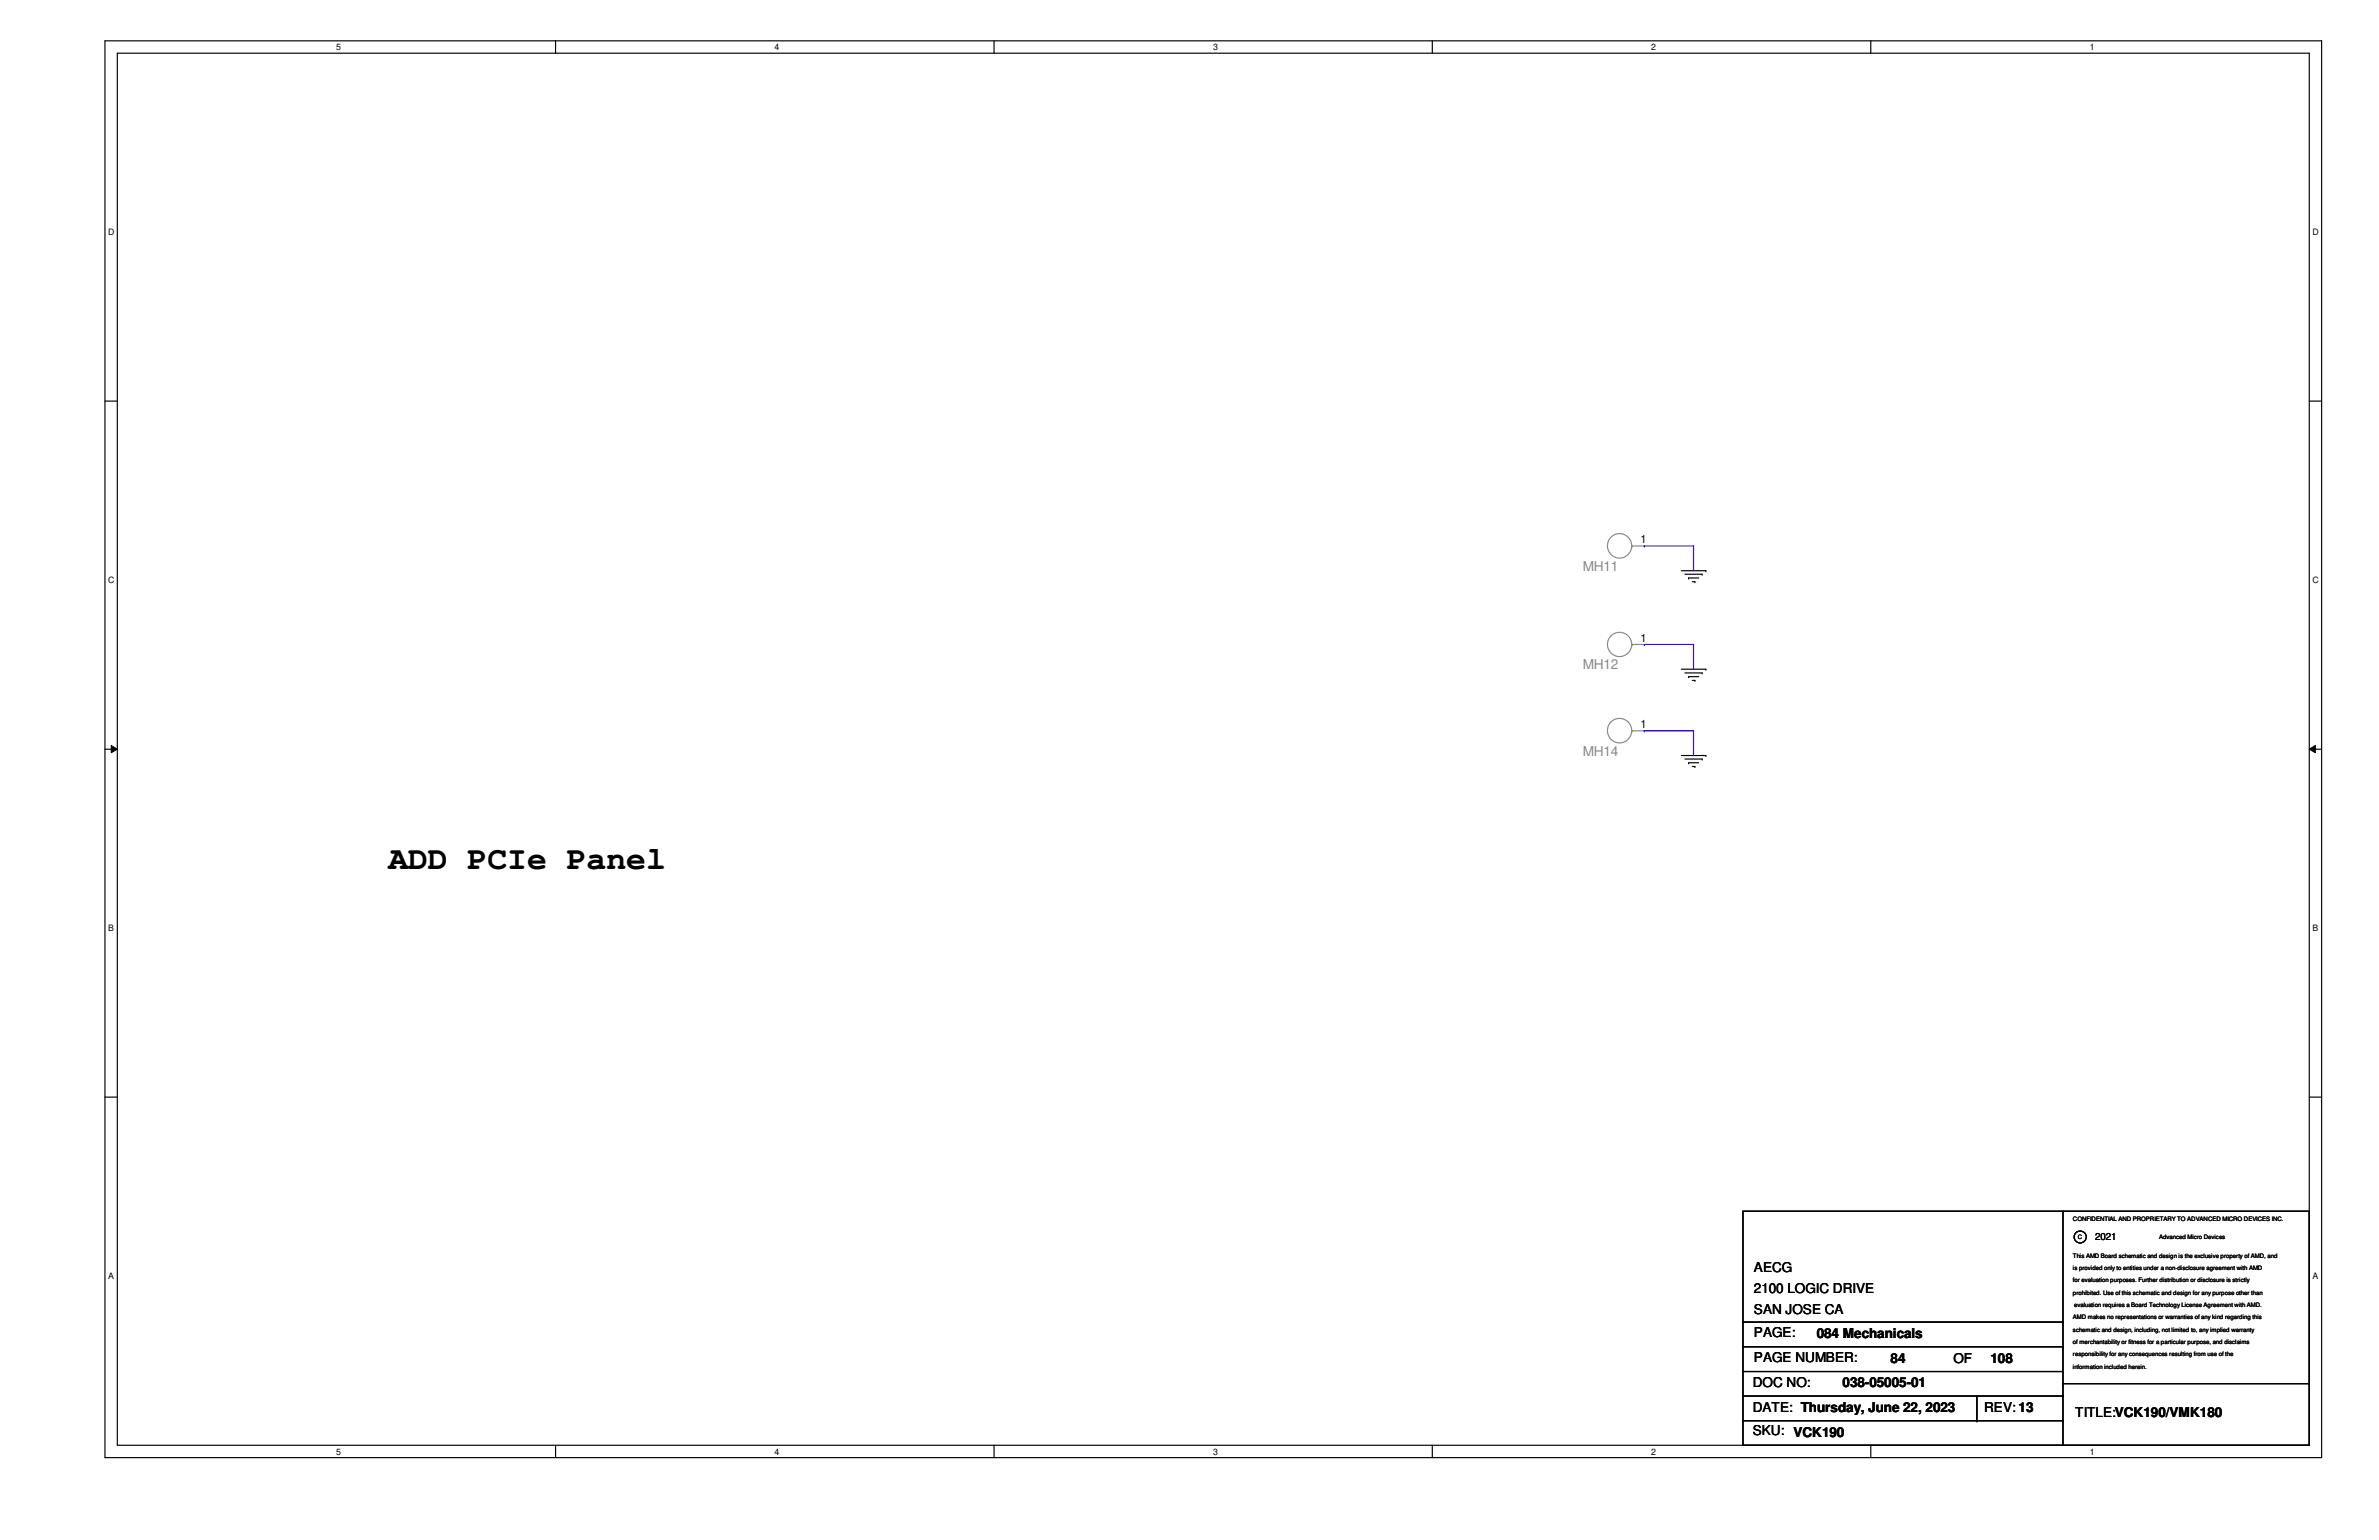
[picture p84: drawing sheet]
<svg xmlns="http://www.w3.org/2000/svg" width="432mm" height="279mm" viewBox="0 0 432 279" stroke-linecap="round" stroke-linejoin="round" font-family="sans-serif">
<defs><g id="words">
<text font-size="6" x="70.5" y="157.7">ADD PCIe Panel</text>
<g font-size="2.5" fill="#878787">
<text x="287.3" y="103.5">MH11</text>
<text x="287.3" y="121.4">MH12</text>
<text x="287.3" y="137.1">MH14</text>
</g>
<g font-size="2.5">
<text x="318.3" y="230.7">AECG</text>
<text x="318.3" y="234.5">2100 LOGIC DRIVE</text>
<text x="318.3" y="238.3">SAN JOSE CA</text>
<text x="318.3" y="242.6">PAGE:</text>
<text x="329.7" y="242.8">084 Mechanicals</text>
<text x="318.1" y="251.7">DOC NO:</text>
<text x="318.3" y="247.1">PAGE NUMBER:</text>
<text x="334.4" y="251.7">038-05005-01</text>
<text x="343.2" y="247.3">84</text>
<text x="354.5" y="247.3">OF</text>
<text x="361.3" y="247.3">108</text>
<text x="318.1" y="256.2">DATE: Thursday, June 22, 2023</text>
<text x="360.1" y="256.2">REV: 13</text>
<text x="376.7" y="257.1">TITLE:VCK190/VMK180</text>
<text x="318.1" y="260.4">SKU: VCK190</text>
</g>
<g font-size="2">
<text x="297.8" y="98.6">1</text>
<text x="297.8" y="116.4">1</text>
<text x="297.8" y="132.1">1</text>
</g>
<text font-size="1.8" x="380.3" y="225">2021</text>
<g font-size="1.6">
<text x="61" y="9.1">5</text>
<text x="140.6" y="9.1">4</text>
<text x="220.2" y="9.1">3</text>
<text x="299.7" y="9.1">2</text>
<text x="379.3" y="9.1">1</text>
<text x="19.6" y="42.6">D</text>
<text x="419.7" y="42.6">D</text>
<text x="19.6" y="105.7">C</text>
<text x="419.7" y="105.7">C</text>
<text x="19.6" y="168.9">B</text>
<text x="419.7" y="168.9">B</text>
<text x="19.6" y="232">A</text>
<text x="419.7" y="232">A</text>
<text x="61" y="263.9">5</text>
<text x="140.6" y="263.9">4</text>
<text x="220.2" y="263.9">3</text>
<text x="299.7" y="263.9">2</text>
<text x="379.3" y="263.9">1</text>
</g>
<g font-size="1.1">
<text x="376.3" y="221.5">CONFIDENTIAL AND PROPRIETARY TO ADVANCED MICRO DEVICES INC.</text>
<text x="377.1" y="224.8">C</text>
<text x="391.9" y="224.8">Advanced Micro Devices</text>
<text x="376.3" y="232.7">for evaluation purposes. Further distribution or disclosure is strictly</text>
<text x="376.3" y="230.4">is provided only to entities under a non-disclosure agreement with AMD</text>
<text x="376.3" y="228.2">This AMD Board schematic and design is the exclusive property of AMD, and</text>
<text x="376.3" y="234.9">prohibited. Use of this schematic and design for any purpose other than</text>
<text x="376.3" y="239.4">AMD makes no representations or warranties of any kind regarding this</text>
<text x="376.5" y="237.2">evaluation requires a Board Technology License Agreement with AMD.</text>
<text x="376.3" y="241.6">schematic and design, including, not limited to, any implied warranty</text>
<text x="376.3" y="243.8">of merchantability or fitness for a particular purpose, and disclaims</text>
<text x="376.3" y="246.1">responsibility for any consequences resulting from use of the</text>
<text x="376.3" y="248.3">information included herein.</text>
</g>
</g></defs>
<path d="M19.1 7.4h402.3v257.1h-402.3zM21.3 9.7h397.8v252.5h-397.8z" fill="none" stroke="#000" stroke-width=".21"/>
<g fill="#fff">
<path d="M61 7.7h.9v1.7h-.9z"/>
<path d="M61 262.5h.9v1.7h-.9z"/>
</g>
<path d="M100.8 7.4v2.3M100.8 262.2v2.3" fill="none" stroke="#000" stroke-width=".21"/>
<g fill="#fff">
<path d="M140.6 7.7h.9v1.7h-.9z"/>
<path d="M140.6 262.5h.9v1.7h-.9z"/>
</g>
<path d="M180.4 7.4v2.3M180.4 262.2v2.3" fill="none" stroke="#000" stroke-width=".21"/>
<g fill="#fff">
<path d="M220.2 7.7h.9v1.7h-.9z"/>
<path d="M220.2 262.5h.9v1.7h-.9z"/>
</g>
<path d="M260 7.4v2.3M260 262.2v2.3" fill="none" stroke="#000" stroke-width=".21"/>
<g fill="#fff">
<path d="M299.7 7.7h.9v1.7h-.9z"/>
<path d="M299.7 262.5h.9v1.7h-.9z"/>
</g>
<path d="M339.6 7.4v2.3M339.6 262.2v2.3" fill="none" stroke="#000" stroke-width=".21"/>
<g fill="#fff">
<path d="M379.3 7.7h.9v1.7h-.9z"/>
<path d="M379.3 262.5h.9v1.7h-.9z"/>
<path d="M19.6 41.2h1.2v1.8h-1.2z"/>
<path d="M419.7 41.2h1.2v1.8h-1.2z"/>
<path d="M19.6 104.3h1.2v1.8h-1.2z"/>
<path d="M419.7 104.3h1.2v1.8h-1.2z"/>
</g>
<path d="M19.1 72.8h2.2M419.1 72.8h2.3" fill="none" stroke="#000" stroke-width=".21"/>
<g fill="#fff">
<path d="M19.6 167.5h1.1v1.7h-1.1z"/>
<path d="M419.7 167.5h1.1v1.7h-1.1z"/>
</g>
<path d="M19.1 135.9h2.2M419.1 135.9h2.3" fill="none" stroke="#000" stroke-width=".21"/>
<path d="M20.2 135.3l1.1 .6-1.1 .7zM419.1 135.9l1.1-.6v1.3z" fill="#000"/>
<path d="M20.2 135.3l1.1 .6-1.1 .7zM419.1 135.9l1.1-.6v1.3z" fill="none" stroke="#000" stroke-width=".18"/>
<g fill="#fff">
<path d="M19.6 230.6h1.1v1.8h-1.1z"/>
<path d="M419.7 230.6h1.1v1.8h-1.1z"/>
</g>
<g fill="none" stroke="#000" stroke-width=".21">
<path d="M305.2 103.5h4.4M305.8 104.2h3.1M306.5 104.9h.1M306.5 104.9h1.8M307.2 105.5h.4M307.6 105.5h.1M308.9 104.2h.1M309.6 103.5h.1M305.2 121.4h4.4M305.2 137.1h4.4M305.8 122.1h3.1M305.8 137.7h3.1"/>
<path d="M306.5 122.8h.1M306.5 138.4h.1M306.5 122.8h1.8M306.5 138.4h1.8M307.2 123.4h.4M307.2 139.1h.4M307.6 123.4h.1M307.6 139.1h.1M308.9 122.1h.1M308.9 137.7h.1M309.6 121.4h.1M309.6 137.1h.1"/>
<path d="M19.1 199.1h2.2M419.1 199.1h2.3M316.4 219.8h102.7v42.4h-102.7zM374.4 219.8h.1M374.4 219.8v42.4M316.4 239.9h58M374.4 239.9h.1M316.4 244.3h58M316.4 248.8h58M316.4 253.3h58M316.4 257.8h58M358.8 257.8h.1"/>
<path d="M358.8 253.3v4.5M374.4 244.3h.1M374.4 248.8h.1M374.4 253.3h.1M374.4 257.8h.1M374.4 251h44.7M419.1 251h.1"/>
<circle cx="377.6" cy="224.4" r="1.09"/>
</g>
<g fill="none" stroke="#878787" stroke-width=".21">
<path d="M296.2 99.1h.1M296.2 99.1h2.3M298.5 99.1h.1M296.2 116.9h.1M296.2 116.9h2.3M298.5 116.9h.1M296.2 132.6h.1M296.2 132.6h2.3M298.5 132.6h.1"/>
<circle cx="294" cy="99" r="2.21"/>
<circle cx="294" cy="116.9" r="2.2"/>
<circle cx="294" cy="132.6" r="2.21"/>
</g>
<path d="M298.5 99.1h.1M298.5 99.1h8.9M307.4 99.1h.1M307.4 99.1v4.4M298.5 116.9h.1M298.5 116.9h8.9M307.4 116.9h.1M307.4 116.9v4.5M298.5 132.6h.1M298.5 132.6h8.9M307.4 132.6h.1M307.4 132.6v4.5" fill="none" stroke="#4200ff" stroke-width=".21"/>
<use href="#words"/>
</svg>
